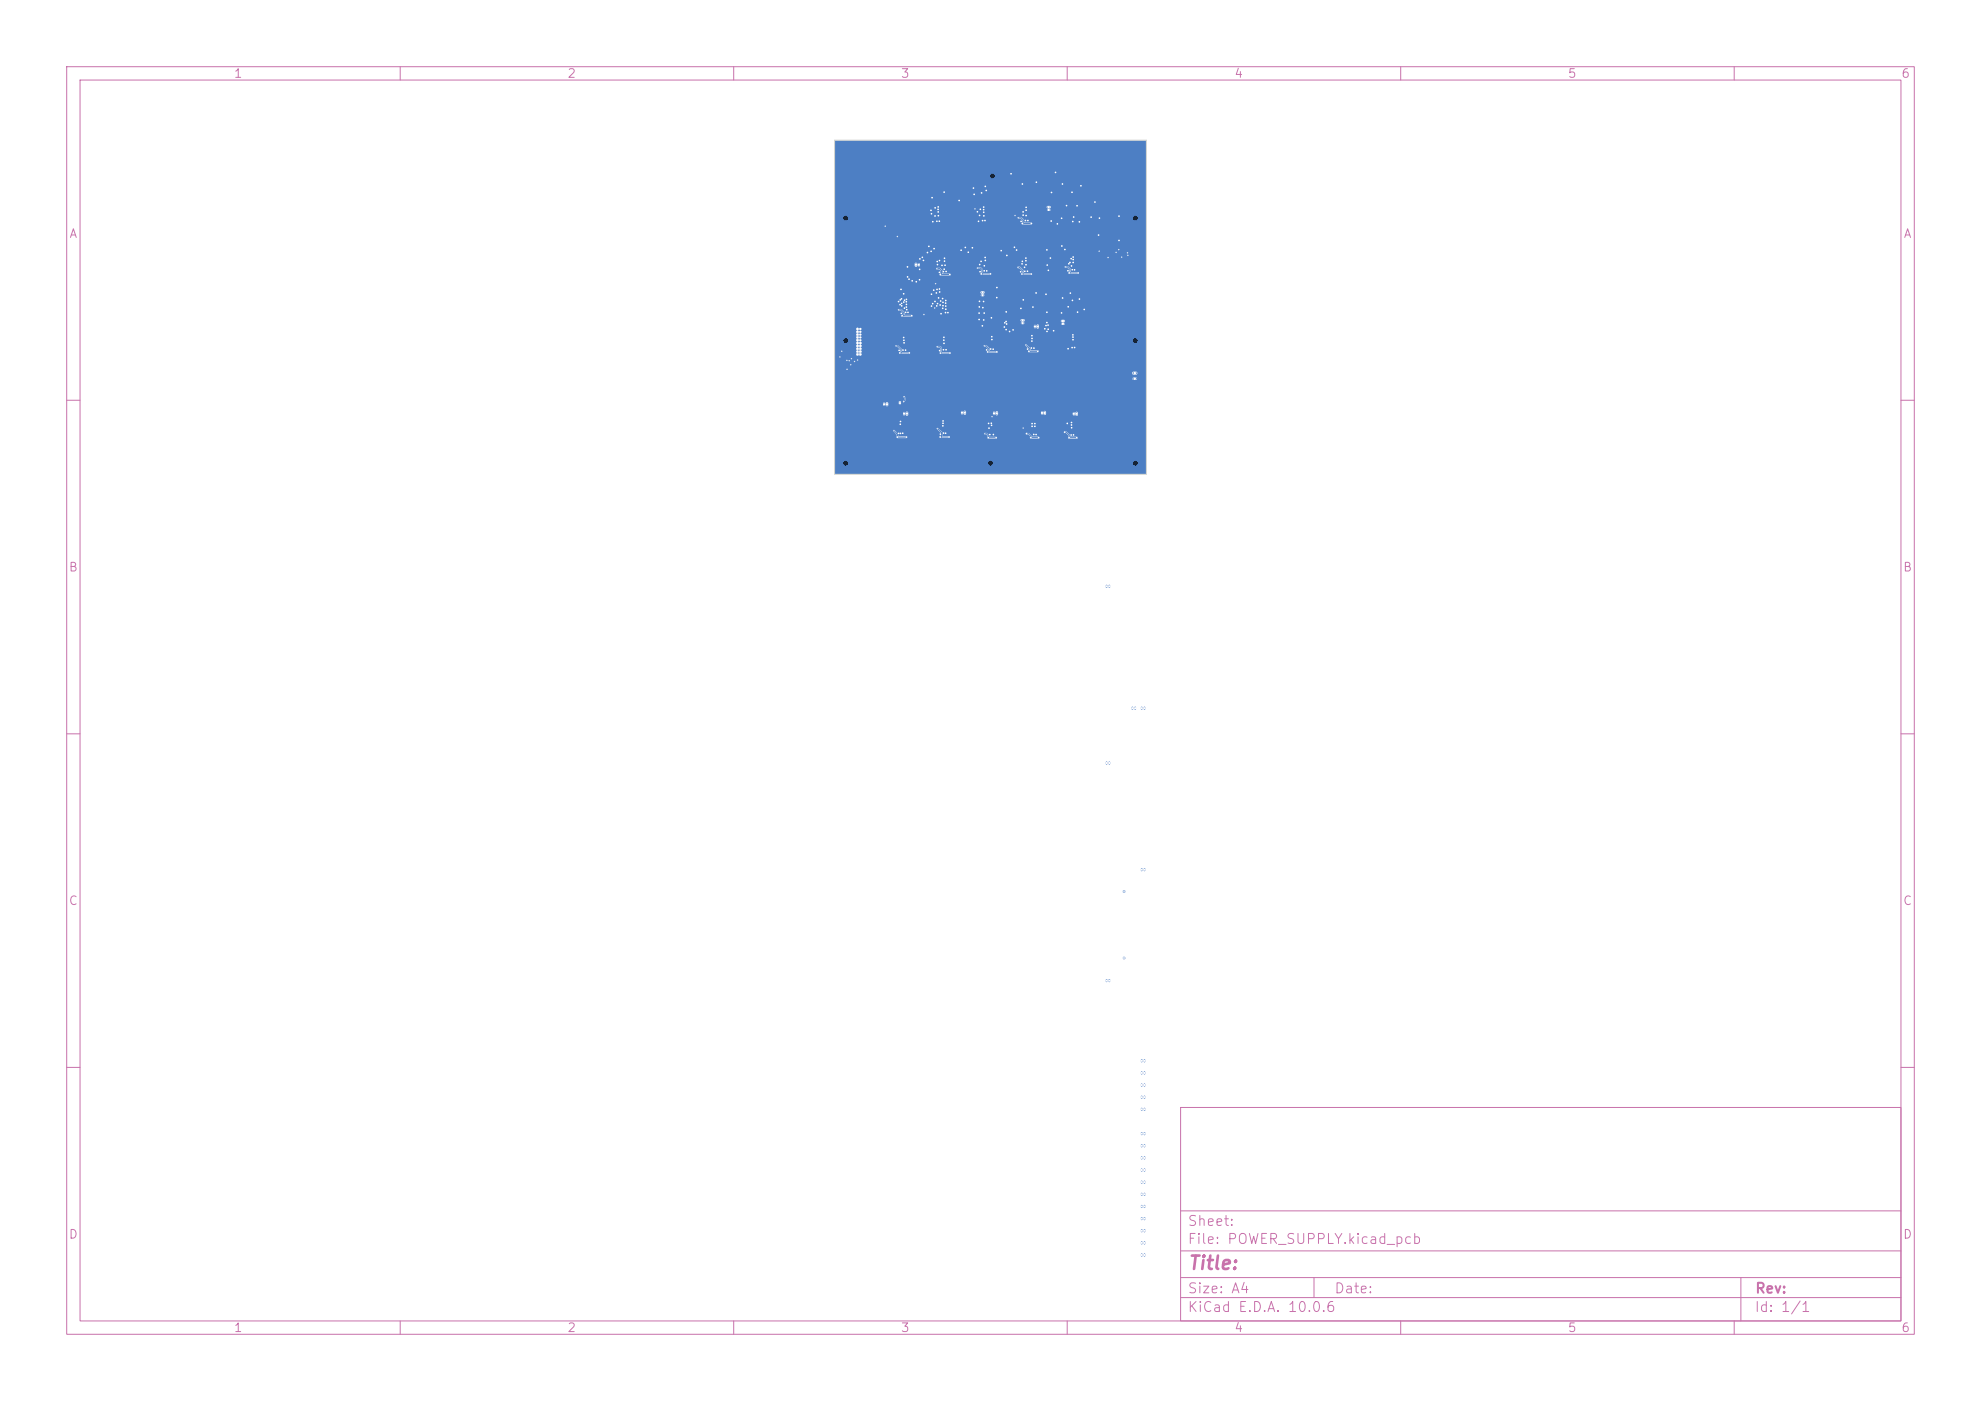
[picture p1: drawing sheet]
<svg xmlns="http://www.w3.org/2000/svg" width="297mm" height="210mm" viewBox="0 0 297 210" stroke-linecap="round" stroke-linejoin="round" font-family="sans-serif">
<defs><g id="words">
<text font-size="2" fill="#c872ab" x="178" y="190.8">Title:</text>
<g font-size="1.5" fill="#c872ab">
<text x="178" y="184.1">Sheet:</text>
<text x="178" y="186.8">File: POWER_SUPPLY.kicad_pcb</text>
<text x="178" y="197">KiCad E.D.A. 10.0.6</text>
<text x="178" y="194.2">Size: A4</text>
<text x="200" y="194.2">Date:</text>
<text x="263" y="197">Id: 1/1</text>
<text x="263" y="194.2">Rev:</text>
</g>
<g font-size="1.3" fill="#c872ab">
<text x="35" y="12">1</text>
<text x="85" y="12">2</text>
<text x="135" y="12">3</text>
<text x="185" y="12">4</text>
<text x="235" y="12">5</text>
<text x="285" y="12">6</text>
<text x="10.3" y="36">A</text>
<text x="285.3" y="36">A</text>
<text x="10.2" y="86">B</text>
<text x="285.2" y="86">B</text>
<text x="10.2" y="136">C</text>
<text x="285.2" y="136">C</text>
<text x="10.2" y="186">D</text>
<text x="285.2" y="186">D</text>
<text x="35" y="200">1</text>
<text x="85" y="200">2</text>
<text x="135" y="200">3</text>
<text x="185" y="200">4</text>
<text x="235" y="200">5</text>
<text x="285" y="200">6</text>
</g>
</g></defs>
<g fill="none" stroke="#c872ab" stroke-width=".15">
<path d="M10 10h277v190h-277zM12 12h273v186h-273zM60 10v2M110 10v2M160 10v2M210 10v2M260 10v2M10 60h2M285 60h2M10 110h2M285 110h2M10 160h2"/>
<path d="M177 166h108v32h-108zM285 160h2M60 198v2M110 198v2M160 198v2M177 194.5h108M177 191.5h108M177 187.5h108M177 181.5h108M197 191.5v3M210 198v2M260 198v2"/>
<path d="M261 191.5v6.5"/>
</g>
<g fill="none" stroke="#4d7fc4" stroke-width=".25">
<path d="M137.3 39.6v.2M137.7 39.6v.2M153.2 48h.2M153.2 48.4h.2M132.6 60.5v.2M133 60.5v.2M149 61.8v.3M149.4 61.8v.3M171.2 158.9v.2M171.6 158.9v.2M171.2 160.7v.3M171.2 162.5v.3"/>
<path d="M171.2 173.4v.3M171.2 178.9v.3M171.6 160.7v.3M171.6 162.5v.3M171.6 173.4v.3M171.6 178.9v.3"/>
</g>
<g fill="#4d7fc4">
<circle cx="128.6" cy="53.1" r=".14"/>
<circle cx="129" cy="53.1" r=".14"/>
<circle cx="128.6" cy="52.7" r=".14"/>
<circle cx="129" cy="52.7" r=".14"/>
<circle cx="128.6" cy="52.3" r=".14"/>
<circle cx="129" cy="52.3" r=".14"/>
<circle cx="128.6" cy="51.9" r=".14"/>
<circle cx="129" cy="51.9" r=".14"/>
<circle cx="128.6" cy="51.4" r=".14"/>
<circle cx="129" cy="51.4" r=".14"/>
<circle cx="128.6" cy="51" r=".14"/>
<circle cx="129" cy="51" r=".14"/>
<circle cx="128.6" cy="50.6" r=".14"/>
<circle cx="129" cy="50.6" r=".14"/>
<circle cx="128.6" cy="50.2" r=".14"/>
<circle cx="129" cy="50.2" r=".14"/>
<circle cx="128.6" cy="49.7" r=".14"/>
<circle cx="129" cy="49.7" r=".14"/>
<circle cx="128.6" cy="49.3" r=".14"/>
<circle cx="129" cy="49.3" r=".14"/>
</g>
<g fill="none" stroke="#4d7fc4" stroke-width=".25">
<path d="M157.1 31.1h.3M157.1 31.5h.3M147.2 43.8h.2M147.2 44.3h.2M155.2 48.8v.3M155.6 48.8v.3M159.2 48.1h.3M159.2 48.5h.3M135.6 61.9v.2M136 61.9v.2M144.2 61.7v.3M144.6 61.7v.3"/>
<path d="M156.2 61.8v.2M156.6 61.8v.2M161 61.9v.3M161.4 61.9v.3M165.9 87.8v.2M166.3 87.8v.2M165.9 114.3v.2M166.3 114.3v.2M169.8 106v.3M170.2 106v.3M171.2 106v.3M171.6 106v.3"/>
<path d="M171.2 130.2v.3M171.6 130.2v.3M165.9 146.9v.2M166.3 146.9v.2M171.2 164.3v.3M171.2 166.2v.2M171.2 169.8v.3M171.2 171.6v.3M171.2 175.3v.2M171.2 177.1v.2M171.6 164.3v.3M171.6 166.2v.2"/>
<path d="M171.6 169.8v.3M171.6 171.6v.3M171.6 175.3v.2M171.6 177.1v.2M171.2 180.7v.3M171.2 182.5v.3M171.2 184.4v.2M171.2 186.2v.2M171.2 188v.2M171.6 180.7v.3M171.6 182.5v.3M171.6 184.4v.2"/>
<path d="M171.6 186.2v.2M171.6 188v.2"/>
</g>
<g fill="#4d7fc4" stroke="#4d7fc4" stroke-width=".15">
<circle cx="168.6" cy="143.7" r=".05"/>
<circle cx="168.6" cy="143.5" r=".05"/>
<circle cx="168.5" cy="143.7" r=".05"/>
<circle cx="168.5" cy="143.5" r=".05"/>
<circle cx="168.6" cy="133.7" r=".05"/>
<circle cx="168.6" cy="133.6" r=".05"/>
<circle cx="168.5" cy="133.7" r=".05"/>
<circle cx="168.5" cy="133.6" r=".05"/>
<circle cx="147.9" cy="52.5" r=".08"/>
<circle cx="141.4" cy="45.3" r=".08"/>
<circle cx="136.1" cy="41.5" r=".08"/>
<circle cx="137.9" cy="41.9" r=".08"/>
<circle cx="135.5" cy="45.3" r=".08"/>
<circle cx="157.1" cy="49.4" r=".08"/>
<circle cx="161.5" cy="30.8" r=".08"/>
<circle cx="140.3" cy="42.5" r=".05"/>
<circle cx="140.7" cy="31.8" r=".08"/>
<circle cx="162.6" cy="46.4" r=".08"/>
<circle cx="160.6" cy="38.8" r=".08"/>
<circle cx="147.2" cy="28.9" r=".08"/>
<circle cx="158.5" cy="33.6" r=".08"/>
<circle cx="164.8" cy="32.7" r=".08"/>
<circle cx="148.7" cy="62.5" r=".05"/>
<circle cx="146.7" cy="33.2" r=".08"/>
<circle cx="148.7" cy="50.5" r=".08"/>
<circle cx="150.9" cy="48.6" r=".08"/>
<circle cx="160.2" cy="46" r=".08"/>
<circle cx="147.3" cy="48.8" r=".08"/>
<circle cx="157" cy="49.7" r=".08"/>
<circle cx="141.4" cy="63.4" r=".08"/>
<circle cx="156.8" cy="48.8" r=".08"/>
<circle cx="135.4" cy="52.5" r=".08"/>
<circle cx="135.9" cy="45.6" r=".08"/>
<circle cx="147.3" cy="33.1" r=".08"/>
<circle cx="167.8" cy="32.4" r=".08"/>
<circle cx="160.9" cy="50.2" r=".08"/>
<circle cx="147.4" cy="46.1" r=".08"/>
<circle cx="135.1" cy="43.4" r=".08"/>
<circle cx="145.8" cy="37.1" r=".08"/>
<circle cx="146.8" cy="46.9" r=".08"/>
<circle cx="150.8" cy="49.4" r=".08"/>
<circle cx="127.7" cy="53.8" r=".05"/>
<circle cx="138.4" cy="39" r=".08"/>
<circle cx="134.7" cy="65" r=".08"/>
<circle cx="147.5" cy="31.8" r=".08"/>
<circle cx="153.4" cy="31.8" r=".08"/>
<circle cx="135.8" cy="52.5" r=".08"/>
<circle cx="154.7" cy="50.3" r=".08"/>
<circle cx="153.2" cy="39.6" r=".08"/>
<circle cx="158.2" cy="25.8" r=".08"/>
<circle cx="135.5" cy="44" r=".08"/>
<circle cx="151" cy="38.3" r=".08"/>
<circle cx="140.5" cy="39.2" r=".08"/>
<circle cx="161.1" cy="40.4" r=".08"/>
<circle cx="127" cy="54" r=".05"/>
<circle cx="150.6" cy="49" r=".08"/>
<circle cx="140.6" cy="31.4" r=".08"/>
<circle cx="159.2" cy="32.7" r=".08"/>
<circle cx="140.2" cy="31.2" r=".08"/>
<circle cx="154.1" cy="52.3" r=".08"/>
<circle cx="134.8" cy="60.5" r=".05"/>
<circle cx="159.7" cy="37.4" r=".08"/>
<circle cx="135" cy="60.2" r=".05"/>
<circle cx="147.7" cy="33.1" r=".08"/>
<circle cx="139" cy="37.9" r=".08"/>
<circle cx="140.9" cy="39.1" r=".08"/>
<circle cx="155.2" cy="63.5" r=".08"/>
<circle cx="146.8" cy="45.2" r=".08"/>
<circle cx="147.6" cy="39.8" r=".08"/>
<circle cx="155.4" cy="27.3" r=".08"/>
<circle cx="141.8" cy="46.3" r=".08"/>
<circle cx="139.9" cy="33.2" r=".08"/>
<circle cx="160.9" cy="50.9" r=".08"/>
<circle cx="153.4" cy="32.2" r=".08"/>
<circle cx="139.3" cy="36.9" r=".08"/>
<circle cx="141.4" cy="40.7" r=".08"/>
<circle cx="157.6" cy="33.1" r=".08"/>
<circle cx="141.8" cy="46.9" r=".08"/>
<circle cx="152.4" cy="37.5" r=".08"/>
<circle cx="136.1" cy="40" r=".08"/>
<circle cx="134.9" cy="45.7" r=".08"/>
<circle cx="141" cy="45.1" r=".08"/>
<circle cx="140.7" cy="32.3" r=".08"/>
<circle cx="147.5" cy="32.4" r=".08"/>
<circle cx="141.8" cy="40.7" r=".08"/>
<circle cx="127.5" cy="54.7" r=".05"/>
<circle cx="140.8" cy="33.2" r=".08"/>
<circle cx="159.3" cy="27.6" r=".08"/>
<circle cx="151.6" cy="26" r=".08"/>
<circle cx="153.4" cy="44.9" r=".08"/>
<circle cx="157" cy="37.5" r=".08"/>
<circle cx="160.5" cy="43.9" r=".08"/>
<circle cx="159.3" cy="44.7" r=".08"/>
<circle cx="164.8" cy="37.7" r=".05"/>
<circle cx="154.9" cy="46" r=".08"/>
<circle cx="155" cy="52.2" r=".08"/>
<circle cx="141.8" cy="45.4" r=".08"/>
<circle cx="140.6" cy="45.5" r=".08"/>
<circle cx="135.9" cy="45.2" r=".08"/>
<circle cx="135.5" cy="51.4" r=".08"/>
<circle cx="148.7" cy="50.9" r=".08"/>
<circle cx="146.9" cy="32.3" r=".08"/>
<circle cx="156.6" cy="49.3" r=".08"/>
<circle cx="144.7" cy="37.1" r=".08"/>
<circle cx="153.6" cy="40.7" r=".08"/>
<circle cx="160.7" cy="28.8" r=".08"/>
<circle cx="135.9" cy="46" r=".08"/>
<circle cx="141.3" cy="46.2" r=".08"/>
<circle cx="140.2" cy="32.4" r=".08"/>
<circle cx="150.1" cy="37.6" r=".08"/>
<circle cx="153.3" cy="39.2" r=".08"/>
<circle cx="153.8" cy="39.1" r=".08"/>
<circle cx="140" cy="43.5" r=".08"/>
<circle cx="148.9" cy="65.1" r=".08"/>
<circle cx="146.8" cy="46" r=".08"/>
<circle cx="139.6" cy="31.5" r=".08"/>
<circle cx="160.2" cy="39.5" r=".08"/>
<circle cx="139.7" cy="32" r=".08"/>
<circle cx="135.2" cy="44.8" r=".08"/>
<circle cx="162.1" cy="27.9" r=".08"/>
<circle cx="141.4" cy="63.1" r=".08"/>
<circle cx="136.3" cy="41.8" r=".08"/>
<circle cx="141.3" cy="44.8" r=".08"/>
<circle cx="140.9" cy="43.8" r=".08"/>
<circle cx="154" cy="40.7" r=".08"/>
<circle cx="161" cy="32.5" r=".08"/>
<circle cx="148.9" cy="52.3" r=".08"/>
<circle cx="140.7" cy="44.7" r=".08"/>
<circle cx="153.8" cy="31.1" r=".08"/>
<circle cx="134.7" cy="45.2" r=".08"/>
<circle cx="135" cy="65" r=".08"/>
<circle cx="141.7" cy="39.8" r=".08"/>
<circle cx="135.6" cy="45" r=".08"/>
<circle cx="160.1" cy="52.3" r=".08"/>
<circle cx="153.8" cy="31.5" r=".08"/>
<circle cx="147.7" cy="38.6" r=".08"/>
<circle cx="159.2" cy="46.9" r=".08"/>
<circle cx="157.1" cy="48.7" r=".08"/>
<circle cx="141" cy="65.1" r=".08"/>
<circle cx="148.4" cy="65.1" r=".08"/>
<circle cx="153.3" cy="27.6" r=".08"/>
<circle cx="141.6" cy="38.7" r=".08"/>
<circle cx="135.2" cy="45.5" r=".08"/>
<circle cx="160.9" cy="38.9" r=".08"/>
<circle cx="141.6" cy="40.4" r=".08"/>
<circle cx="126.2" cy="52.7" r=".05"/>
<circle cx="155.3" cy="43.9" r=".08"/>
<circle cx="139.8" cy="45.5" r=".08"/>
<circle cx="141.5" cy="51.5" r=".08"/>
<circle cx="154.7" cy="63.9" r=".08"/>
<circle cx="160.9" cy="39.3" r=".08"/>
<circle cx="169.1" cy="38.3" r=".05"/>
<circle cx="141.8" cy="45.9" r=".08"/>
<circle cx="153.1" cy="33.2" r=".08"/>
<circle cx="153.1" cy="46.2" r=".08"/>
<circle cx="147.6" cy="40.6" r=".08"/>
<circle cx="155.2" cy="63.9" r=".08"/>
<circle cx="147" cy="31.4" r=".08"/>
<circle cx="161.8" cy="33.3" r=".08"/>
<circle cx="134.5" cy="35.5" r=".05"/>
<circle cx="146.1" cy="29.1" r=".08"/>
<circle cx="154.7" cy="51.1" r=".08"/>
<circle cx="146.9" cy="40.7" r=".08"/>
<circle cx="146.8" cy="47.9" r=".08"/>
<circle cx="135.5" cy="50.6" r=".08"/>
<circle cx="148.2" cy="63.5" r=".08"/>
<circle cx="159.9" cy="30.8" r=".08"/>
<circle cx="160.9" cy="38.5" r=".08"/>
<circle cx="160.8" cy="45" r=".08"/>
<circle cx="160.8" cy="40.4" r=".08"/>
<circle cx="160.9" cy="50.5" r=".08"/>
<circle cx="135" cy="63.6" r=".08"/>
<circle cx="135" cy="60.4" r=".05"/>
<circle cx="167.7" cy="37.4" r=".05"/>
<circle cx="140.7" cy="31" r=".08"/>
<circle cx="153.8" cy="39.7" r=".08"/>
<circle cx="146.5" cy="31.7" r=".08"/>
<circle cx="135.8" cy="46.8" r=".08"/>
<circle cx="141.6" cy="39.1" r=".08"/>
<circle cx="160.6" cy="39.9" r=".08"/>
<circle cx="143.8" cy="30.1" r=".08"/>
<circle cx="148.5" cy="52.3" r=".08"/>
<circle cx="148.7" cy="63.8" r=".08"/>
<circle cx="135.9" cy="44.9" r=".08"/>
<circle cx="140.6" cy="39.7" r=".08"/>
<circle cx="135.5" cy="51" r=".08"/>
<circle cx="153.4" cy="64.2" r=".05"/>
<circle cx="159.2" cy="36.9" r=".08"/>
<circle cx="149.5" cy="43.1" r=".08"/>
<circle cx="154.7" cy="50.7" r=".08"/>
<circle cx="145.9" cy="28.2" r=".08"/>
<circle cx="141.4" cy="52.4" r=".08"/>
<circle cx="127" cy="55.4" r=".05"/>
<circle cx="135" cy="45" r=".08"/>
<circle cx="147.5" cy="48" r=".08"/>
<circle cx="157" cy="39.7" r=".08"/>
<circle cx="160.7" cy="64.1" r=".08"/>
<circle cx="157" cy="48.4" r=".08"/>
<circle cx="128.1" cy="54.2" r=".05"/>
<circle cx="141.8" cy="52.4" r=".08"/>
<circle cx="160.6" cy="63.3" r=".08"/>
<circle cx="140.5" cy="33.2" r=".08"/>
<circle cx="152.2" cy="32.3" r=".05"/>
<circle cx="153" cy="40.7" r=".08"/>
<circle cx="160.7" cy="52.1" r=".08"/>
<circle cx="147.5" cy="45.2" r=".08"/>
<circle cx="135.3" cy="64.9" r=".08"/>
<circle cx="168.2" cy="38.6" r=".05"/>
<circle cx="132.7" cy="33.9" r=".05"/>
<circle cx="164.2" cy="30.3" r=".08"/>
<circle cx="136.1" cy="46.8" r=".08"/>
<circle cx="147.7" cy="27.9" r=".08"/>
<circle cx="156.8" cy="44.1" r=".08"/>
<circle cx="147.1" cy="39.2" r=".08"/>
<circle cx="148.6" cy="63.4" r=".08"/>
<circle cx="140.5" cy="43.4" r=".08"/>
<circle cx="134.8" cy="52.5" r=".08"/>
<circle cx="163.6" cy="32.5" r=".08"/>
<circle cx="160.4" cy="39.3" r=".08"/>
<circle cx="140.9" cy="52.6" r=".08"/>
<circle cx="148.6" cy="47.6" r=".08"/>
<circle cx="151.4" cy="49.7" r=".08"/>
<circle cx="140.1" cy="46.2" r=".05"/>
<circle cx="150.8" cy="48.2" r=".08"/>
<circle cx="128.6" cy="54" r=".05"/>
<circle cx="141.5" cy="64.9" r=".08"/>
<circle cx="155.3" cy="65.1" r=".08"/>
<circle cx="136.8" cy="42.1" r=".08"/>
<circle cx="147.9" cy="28.6" r=".08"/>
<circle cx="141.5" cy="51" r=".08"/>
<circle cx="157" cy="46.8" r=".08"/>
<circle cx="155" cy="65.1" r=".08"/>
<circle cx="153.6" cy="40.1" r=".08"/>
<circle cx="141.2" cy="39.8" r=".08"/>
<circle cx="139.6" cy="37.7" r=".08"/>
<circle cx="154.1" cy="33.1" r=".08"/>
<circle cx="161.1" cy="52.1" r=".08"/>
<circle cx="160.1" cy="40.6" r=".08"/>
<circle cx="140.2" cy="45.2" r=".08"/>
<circle cx="160.9" cy="65.2" r=".08"/>
<circle cx="147.5" cy="31" r=".08"/>
<circle cx="151.9" cy="49.5" r=".08"/>
<circle cx="134.8" cy="60.4" r=".05"/>
<circle cx="140.4" cy="43.9" r=".08"/>
<circle cx="139.7" cy="45.9" r=".08"/>
<circle cx="149.4" cy="44.6" r=".08"/>
<circle cx="141.4" cy="45.8" r=".08"/>
<circle cx="141.8" cy="64.9" r=".08"/>
<circle cx="153.8" cy="32.3" r=".08"/>
<circle cx="140.8" cy="43.3" r=".08"/>
<circle cx="147.6" cy="46.9" r=".08"/>
<circle cx="141.1" cy="47" r=".08"/>
<circle cx="153.7" cy="33.1" r=".08"/>
<circle cx="135" cy="63.2" r=".08"/>
<circle cx="142.1" cy="46.9" r=".08"/>
<circle cx="147.5" cy="31.4" r=".08"/>
<circle cx="146.2" cy="31.3" r=".05"/>
<circle cx="167.3" cy="37.8" r=".05"/>
<circle cx="140.4" cy="45.9" r=".08"/>
<circle cx="157.5" cy="38.7" r=".08"/>
<circle cx="127.3" cy="54.1" r=".05"/>
<circle cx="141.5" cy="50.6" r=".08"/>
<circle cx="146.9" cy="39.7" r=".08"/>
<circle cx="160.6" cy="65.2" r=".08"/>
<circle cx="135.1" cy="47" r=".08"/>
<circle cx="135.6" cy="46.2" r=".08"/>
<circle cx="145.2" cy="37.8" r=".08"/>
<circle cx="139.7" cy="29.6" r=".08"/>
<circle cx="141.4" cy="63.8" r=".08"/>
<circle cx="138.5" cy="47.1" r=".05"/>
<circle cx="166.1" cy="38.6" r=".05"/>
<circle cx="150.6" cy="48.4" r=".08"/>
<circle cx="137.9" cy="40.4" r=".08"/>
<circle cx="157.2" cy="40.5" r=".08"/>
<circle cx="139.7" cy="44.1" r=".08"/>
<circle cx="144.1" cy="37.5" r=".08"/>
<circle cx="141.6" cy="28.8" r=".08"/>
<circle cx="135" cy="60.5" r=".05"/>
<circle cx="135.9" cy="46.4" r=".08"/>
<circle cx="167.8" cy="36" r=".08"/>
<circle cx="154.7" cy="63.5" r=".08"/>
<circle cx="153.8" cy="38.7" r=".08"/>
<circle cx="147.9" cy="40.6" r=".08"/>
<circle cx="152.1" cy="37.1" r=".08"/>
<circle cx="154.6" cy="52.2" r=".08"/>
<circle cx="160.6" cy="63.7" r=".08"/>
<circle cx="134.8" cy="60.2" r=".05"/>
<circle cx="125.9" cy="53.5" r=".05"/>
<circle cx="160.8" cy="33.2" r=".08"/>
<circle cx="141.8" cy="45" r=".08"/>
<circle cx="137.4" cy="42.2" r=".08"/>
<circle cx="150.9" cy="46.7" r=".08"/>
<circle cx="161.6" cy="46.8" r=".08"/>
<circle cx="169" cy="37.9" r=".05"/>
<circle cx="147.7" cy="39" r=".08"/>
<circle cx="135.2" cy="45.8" r=".08"/>
<circle cx="158" cy="49.6" r=".08"/>
<circle cx="138.3" cy="38.6" r=".08"/>
<circle cx="140" cy="37.3" r=".08"/>
<circle cx="161.8" cy="44.8" r=".08"/>
<circle cx="148.3" cy="64.2" r=".08"/>
<circle cx="164.7" cy="35.2" r=".08"/>
<circle cx="137.9" cy="38.8" r=".08"/>
<circle cx="140.8" cy="40.8" r=".08"/>
<circle cx="160" cy="63.5" r=".08"/>
<circle cx="141" cy="45.7" r=".08"/>
<circle cx="157.6" cy="28.9" r=".08"/>
<circle cx="153.2" cy="41.1" r=".08"/>
<circle cx="154.6" cy="41.1" r=".08"/>
<circle cx="152.6" cy="40.1" r=".05"/>
<circle cx="159.6" cy="64.8" r=".08"/>
<circle cx="161.4" cy="65.6" r=".08"/>
<circle cx="160.3" cy="65.6" r=".08"/>
<circle cx="152.7" cy="32.6" r=".05"/>
<circle cx="153.3" cy="33.5" r=".08"/>
<circle cx="154.6" cy="33.5" r=".08"/>
<circle cx="155.6" cy="52.7" r=".08"/>
<circle cx="154.3" cy="52.7" r=".08"/>
<circle cx="153.8" cy="51.7" r=".05"/>
<circle cx="148.1" cy="52.8" r=".08"/>
<circle cx="147.6" cy="51.8" r=".05"/>
<circle cx="149.4" cy="52.8" r=".08"/>
<circle cx="142.4" cy="52.9" r=".08"/>
<circle cx="140.5" cy="52" r=".05"/>
<circle cx="141" cy="52.9" r=".08"/>
<circle cx="141" cy="65.5" r=".08"/>
<circle cx="140.5" cy="64.2" r=".04"/>
<circle cx="142.3" cy="65.5" r=".08"/>
<circle cx="153.9" cy="65" r=".08"/>
<circle cx="155.7" cy="65.6" r=".08"/>
<circle cx="154.6" cy="65.6" r=".08"/>
<circle cx="134.4" cy="51.8" r=".04"/>
<circle cx="136.3" cy="52.9" r=".08"/>
<circle cx="134.9" cy="52.9" r=".08"/>
<circle cx="148.5" cy="41.1" r=".08"/>
<circle cx="146.6" cy="40.2" r=".05"/>
<circle cx="147.1" cy="41.1" r=".08"/>
<circle cx="135.5" cy="60.2" r=".05"/>
<circle cx="135.6" cy="59.5" r=".05"/>
<circle cx="161.6" cy="40.9" r=".08"/>
<circle cx="159.7" cy="40" r=".05"/>
<circle cx="160.3" cy="40.9" r=".08"/>
<circle cx="142.4" cy="41.2" r=".08"/>
<circle cx="140.5" cy="40.3" r=".05"/>
<circle cx="141" cy="41.2" r=".08"/>
<circle cx="147.6" cy="65" r=".04"/>
<circle cx="149.3" cy="65.6" r=".08"/>
<circle cx="148.2" cy="65.6" r=".08"/>
<circle cx="134.6" cy="65.5" r=".08"/>
<circle cx="134" cy="64.5" r=".04"/>
<circle cx="135.9" cy="65.5" r=".08"/>
<circle cx="136.7" cy="47.3" r=".08"/>
<circle cx="135.3" cy="47.3" r=".08"/>
<circle cx="134.7" cy="46.4" r=".05"/>
</g>
<path d="M170 55.9h.3M170 56.8h.3" fill="none" stroke="#4d7fc4" stroke-width=".33"/>
<g fill="none" stroke="#4d7fc4" stroke-width=".15">
<path d="M152.7 32.6h.4l.3 .4v.5M153.3 33.5h1.3M154.6 33.5h.1M134.4 51.8h.1l.6 .6v.5M134.7 46.4h.4l.4 .4v.5M134.9 52.9h1.4M135.3 47.3h1.4M135.6 59.5h.1M135.6 59.5l.1 .1v.4l-.2 .2M140.5 40.3h.4l.3 .2-.1 .7M140.5 52h.4l.2 .1v.8M141 41.2h1.4"/>
<path d="M141 52.9h1.4M142.4 52.9h.1M146.6 40.2h.4l.3 .2v.6M147.1 41.1h1.4M147.3 41l-.1 .1M147.6 51.8h.2l.4 .4v.6M149.4 52.8h-1.3M152.6 40.1h.3l.5 .5v.5M153.2 41.1h1.4M153.8 51.7a1.11 1.11 0 0 1 .6 1M154.3 52.7h1.3M155.6 52.7h.1"/>
<path d="M159.7 40h.4l.3 .4v.5M160.3 40.9h1.3M134 64.5l.6 .7v.3M140.5 64.2l.7 .6v.7M147.6 65h.3l.3 .3v.3h1.1M153.9 65h.3l.4 .4v.2M159.6 64.8h.2l.5 .4v.4"/>
</g>
<path d="M134.6 65.5h1.3M141 65.5h1.3M154.6 65.6h1.1M160.3 65.6h1.1M161.4 65.6h.1" fill="none" stroke="#4d7fc4" stroke-width=".17"/>
<path d="M125.2 21.1h46.6v5.3h-22.8a.27 .27 0 0 0-.4-.2 .27 .27 0 0 0 0 .4 .27 .27 0 0 0 .4-.2h22.8v4.6h-14.2l-.2-.1h-.4a.19 .19 0 0 0-.1 .2 .19 .19 0 0 0 .2 .1h.3l.2-.2h14.2v.5h-14.3l-.1-.2h-.3l-.1 .2h.2h-.2l.1 .1h.3l.1-.1h-.2h.2h14.3v1.2h-1.3a.27 .27 0 0 0-.4-.2 .27 .27 0 0 0 0 .4 .27 .27 0 0 0 .4-.2h1.3v.8h-17l-.2-.1h-1.1v-.5l-.4-.4h-.5v.2h-25.5a.27 .27 0 0 0-.4-.2 .27 .27 0 0 0 0 .4 .27 .27 0 0 0 .4-.2h25.5l.4 .1 .3 .2v.4a.14 .14 0 0 0-.1 .1 .14 .14 0 0 0 .1 .1h1.3l.2-.1h17v6.1h-33.9l-.1-.2-.1 .2v-.2l-.2 .2-.2-.2-.2 .1 .1 .4a.19 .19 0 0 0 .2 .1 .19 .19 0 0 0 .1-.2v-.2l.2 .4v-.2l.1 .2 .1-.1v-.3h33.9v1.3h-10l-.2-.1h-1.1v-.5l-.4-.4h-.4v.2h.3l.3 .3v.4a.14 .14 0 0 0-.1 .1 .14 .14 0 0 0 .2 .1l1.2 .1 .2-.2h10v.2h-17.1l-.1-.2h-1.1v-.4l-.6-.5h-.3l-.1 .2h.3l.5 .4v.3l-.2 .1h-4.5l-.1-.1h-1.1v-.5l-.4-.3h-.4l-.1 .2h.5l.1 .2v.4l-.1 .1v.1h-4.5l-.1-.1h-1.1v-.5l-.3-.3h-.6v.2h.4l.2 .2v.4a.14 .14 0 0 0-.1 .2 .14 .14 0 0 0 .1 .1h1.4l.1-.2 6 .1 .1-.2h4.5l.1 .2h1.4l.1-.1h17.1v2.7h-24.2l-.1-.2-.4 .1a.19 .19 0 0 0-.1 .2 .19 .19 0 0 0 .2 .1h.3l.1-.2h24.2v.4h-24.2l-.2-.1h-.3l-.1 .1h.2l-.2 .1 .2 .1h.3l.1-.1-.2-.1h.2h24.2v3.1h-35l-.1-.1h-1.1v-.4l-.4-.5h-.5v.2l.4 .1 .3 .3v.3h-.1a.14 .14 0 0 0-.2 .1 .14 .14 0 0 0 .2 .2h1.4l.1-.2h35v.8h-12.1l-.2-.2-5.9 .1-.1-.2h-.4l-.1 .2 .2 .2h.3l.1-.2h5.5v.2l.1 .1h.4l.1-.2h12.1v.4h-12.2l-.1-.1h-5.9l-.1-.1h-.3l-.2 .1h.2l-.2 .1 .2 .1 .4-.1-.2-.1h5.7v.1h.2l-.2 .1 .1 .1 .4-.1-.2-.1h12.4v.3h-16l-.2-.2-.2 .2-.2-.1v.2l-.1-.2-.1 .1v.3l.1 .1v-.2l.1 .2 .1-.1-.1-.2 .2-.1v.3l.1 .2h-26.4l-.1-.1h-.2l-.3-.1-.1 .3 .2 .1 .2-.3 .1 .1-.1 .1 .1 .1 .2-.1v-.1h26.5l.2-.2v-.3h16v.9h-42.7l-.1-.1-.2 .1-.3-.2-.1 .3 .2 .1 .2-.2h.1l-.1 .1 .1 .1h.2v-.2h42.7v.4h-42.7l-.1-.1-.2 .1-.3-.1-.1 .2 .2 .1 .2-.2h.1l-.1 .1 .1 .1 .2-.1v-.1h42.7v.4h-42.7l-.1-.1-.2 .1-.3-.1-.1 .3 .2 .1 .2-.3 .1 .1h-.1l.1 .1h.2v-.2h42.7v.5h-1.3a.27 .27 0 0 0-.3-.2 .27 .27 0 0 0-.2 .1h-40.9h-.1h-.2l-.3-.1-.1 .2h-1.3a.27 .27 0 0 0-.4-.2 .27 .27 0 0 0 0 .5 .27 .27 0 0 0 .4-.2l1.3-.1 .2 .2 .2-.3 .1 .1-.1 .1 .1 .1 .2-.1v-.2h40.9a.27 .27 0 0 0 .2 .4 .27 .27 0 0 0 .3-.3h1.3v.4h-42.6l-.2-.2-.2 .2-.3-.2-.1 .2 .1 .2 .2-.1 .1-.1 .1 .2 .3-.1v-.1h42.6v1.2h-16.1l-.1-.1h-1.1v-.3l-.7-.6-.1 .2 .6 .5-.2 .4h-4.5l-.1-.1h-1.1l-.1-.4-.4-.5h-.4v.2l.3 .1 .3 .3v.3a.14 .14 0 0 0-.2 .2 .14 .14 0 0 0 .2 .1h1.4l.1-.2 6 .1 .1-.2h16.1v.3h-29.2l-.2-.1h-1.2v-.7l-.2-.2h-.5v.2l.5 .1v.6l-.1 .1h-4.4l-.2-.1h-1.1v-.5l-.6-.6-5.4 .1-.3-.1-.1 .1-.3-.1-.1 .1 .1 .2h.2l.1-.2 .1 .2 .3-.1v-.1h5l.1 .1 .2 .1 .3 .2h-5.6l-.2-.1-.2 .1-.3-.1-.1 .1 .1 .3h.2l.1-.3 .1 .3 .3-.1v-.2h5.6l.2 .3v.1h-5.8l-.2-.1-.2 .1-.3-.1-.1 .1 .1 .3h.2l.1-.3 .1 .3h.2l.1-.3h5.8v.2h-.2a.14 .14 0 0 0 0 .2 .14 .14 0 0 0 .2 0h1.3l.2-.1h4.4l.1 .2h-11.8l-.2-.2-.2 .2-.3-.2-.1 .3 .2 .1 .2-.2v.1l.2 .1 .2-.2h13.2l.2-.2h29.2v3h-1.3l-.1-.2h-.5a.23 .23 0 0 0-.2 .3 .23 .23 0 0 0 .2 .2h.5l.1-.3h1.3v.9h-1.3l-.2-.2h-.4l-.1 .2h.2h-.2l.1 .2 .2-.1 .2 .1 .2-.2h-.3h1.6v2.8h-36l-.3-.3-.1 .2 .2 .1v.4l-.2 .2 .1 .1 .3-.3v-.4h36v.8h-38.6l-.2-.1-.2 .1-.2-.1-.1 .2v-.2l-.1 .5 .1 .1v-.2l.1 .2 .1-.1v-.4h.1v.3a.19 .19 0 0 0 .2 .2 .19 .19 0 0 0 .2-.2v-.3h38.6v1.5h-10.2l-.2-.2-.2 .2-.2-.1v.1v-.1h-4.2l-.1-.2-.3 .2-.2-.2v.2v-.2l-.1 .2h-6.5l-.2-.2-.1 .2-.3-.1v.2v-.2h-4.2l-.2-.2-.1 .2-.3-.1v.2v-.2l-.1 .3h-7.9l-.2-.2-.2 .2-.2-.2-.1 .2v-.2v.1l-.1 .4 .1 .1v-.2l.1 .2 .1-.1v-.3h.1v.3a.19 .19 0 0 0 .2 .1 .19 .19 0 0 0 .2-.1v-.3h7.9v.1l.1 .1v-.2v.2l.2-.1v-.3h.1v.4a.19 .19 0 0 0 .2 .1 .19 .19 0 0 0 .1-.2v-.3h4.1v.5h.1v-.2v.2h.1v-.3l.2-.1v.4a.19 .19 0 0 0 .2 .1 .19 .19 0 0 0 .1-.2v-.3h6.5v.3l.1 .1v-.2v.2l.2-.4 .1 .3a.19 .19 0 0 0 .2 .1 .19 .19 0 0 0 .1-.2v-.2h4.1l-.1 .1 .1 .3 .1 .1v-.2v.2l.1-.1v-.3h.1v.3a.19 .19 0 0 0 .2 .1 .19 .19 0 0 0 .2-.1v-.3h10.2v3.7h-10.2l-.1-.1h-1.1v-.3l-.5-.5h-.2a.16 .16 0 0 0-.2 0 .16 .16 0 0 0 .1 .3 .16 .16 0 0 0 .2-.1l.4 .4-.1 .3h-4.2l-.2-.1h-1l-.4-.6h-.3a.14 .14 0 0 0-.2 0 .14 .14 0 0 0 0 .2 .14 .14 0 0 0 .2 0l.5 .3-.1 .2h-4.9l-.1-.1h-1.1v-.3l-.4-.3h-.3l-.1 .1 .3 .1 .3 .2v.2h-5.7l-.1-.1h-1v-.7l-.8-.6v.2l.5 .5v.6l-.2 .1h-4.8l-.1-.1h-1.2l-.2-.5-.4-.5-.2 .1 .5 .7v.4l.1 .1h1.4l.1-.2h4.8l.2 .2h1.3l.1-.2h5.7l-.1 .2 .2 .1h1.2l.1-.2h4.9l.1 .2h1.2l.2-.2h4.2l.2 .2h1.2l.1-.2h10.2v3.8h-1.3a.27 .27 0 0 0-.3-.2 .27 .27 0 0 0-.3 .2h-21.1a.27 .27 0 0 0-.3-.2 .27 .27 0 0 0-.3 .2h-21.1a.27 .27 0 0 0-.5-.2 .27 .27 0 0 0 .1 .5 .27 .27 0 0 0 .4-.3l21.1 .1a.27 .27 0 0 0 .3 .2 .27 .27 0 0 0 .3-.3l21.1 .1a.27 .27 0 0 0 .3 .2 .27 .27 0 0 0 .3-.3h1.3v1.6h-46.6z" fill="#4d7fc4"/>
<path d="M125.1 21h46.8v50.1h-46.8z" fill="none" stroke="#d0d2cd" stroke-width=".15"/>
<g fill="#fff" stroke="#fff" stroke-width=".15">
<circle cx="147.9" cy="52.5" r=".05"/>
<circle cx="141.4" cy="45.3" r=".05"/>
<circle cx="136.1" cy="41.5" r=".05"/>
<circle cx="137.9" cy="41.9" r=".05"/>
<circle cx="135.5" cy="45.3" r=".05"/>
<circle cx="157.1" cy="49.4" r=".05"/>
<circle cx="161.5" cy="30.8" r=".05"/>
<circle cx="140.3" cy="42.5" r=".03"/>
<circle cx="140.7" cy="31.8" r=".05"/>
<circle cx="162.6" cy="46.4" r=".05"/>
<circle cx="160.6" cy="38.8" r=".05"/>
<circle cx="147.2" cy="28.9" r=".05"/>
<circle cx="158.5" cy="33.6" r=".05"/>
<circle cx="164.8" cy="32.7" r=".05"/>
<circle cx="148.7" cy="62.5" r=".03"/>
<circle cx="146.7" cy="33.2" r=".05"/>
<circle cx="148.7" cy="50.5" r=".05"/>
<circle cx="150.9" cy="48.6" r=".05"/>
<circle cx="160.2" cy="46" r=".05"/>
<circle cx="147.3" cy="48.8" r=".05"/>
<circle cx="157" cy="49.7" r=".05"/>
<circle cx="141.4" cy="63.4" r=".05"/>
<circle cx="156.8" cy="48.8" r=".05"/>
<circle cx="135.4" cy="52.5" r=".05"/>
<circle cx="135.9" cy="45.6" r=".05"/>
<circle cx="147.3" cy="33.1" r=".05"/>
<circle cx="167.8" cy="32.4" r=".05"/>
<circle cx="160.9" cy="50.2" r=".05"/>
<circle cx="147.4" cy="46.1" r=".05"/>
<circle cx="135.1" cy="43.4" r=".05"/>
<circle cx="145.8" cy="37.1" r=".05"/>
<circle cx="146.8" cy="46.9" r=".05"/>
<circle cx="150.8" cy="49.4" r=".05"/>
<circle cx="127.7" cy="53.8" r=".03"/>
<circle cx="138.4" cy="39" r=".05"/>
<circle cx="134.7" cy="65" r=".05"/>
<circle cx="147.5" cy="31.8" r=".05"/>
<circle cx="153.4" cy="31.8" r=".05"/>
<circle cx="135.8" cy="52.5" r=".05"/>
<circle cx="154.7" cy="50.3" r=".05"/>
<circle cx="153.2" cy="39.6" r=".05"/>
<circle cx="158.2" cy="25.8" r=".05"/>
<circle cx="135.5" cy="44" r=".05"/>
<circle cx="151" cy="38.3" r=".05"/>
<circle cx="140.5" cy="39.2" r=".05"/>
<circle cx="161.1" cy="40.4" r=".05"/>
<circle cx="127" cy="54" r=".03"/>
<circle cx="150.6" cy="49" r=".05"/>
<circle cx="140.6" cy="31.4" r=".05"/>
<circle cx="159.2" cy="32.7" r=".05"/>
<circle cx="140.2" cy="31.2" r=".05"/>
<circle cx="154.1" cy="52.3" r=".05"/>
<circle cx="134.8" cy="60.5" r=".03"/>
<circle cx="159.7" cy="37.4" r=".05"/>
<circle cx="135" cy="60.2" r=".03"/>
<circle cx="147.7" cy="33.1" r=".05"/>
<circle cx="139" cy="37.9" r=".05"/>
<circle cx="140.9" cy="39.1" r=".05"/>
<circle cx="155.2" cy="63.5" r=".05"/>
<circle cx="146.8" cy="45.2" r=".05"/>
<circle cx="147.6" cy="39.8" r=".05"/>
<circle cx="155.4" cy="27.3" r=".05"/>
<circle cx="141.8" cy="46.3" r=".05"/>
<circle cx="139.9" cy="33.2" r=".05"/>
<circle cx="160.9" cy="50.9" r=".05"/>
<circle cx="153.4" cy="32.2" r=".05"/>
<circle cx="139.3" cy="36.9" r=".05"/>
<circle cx="141.4" cy="40.7" r=".05"/>
<circle cx="157.6" cy="33.1" r=".05"/>
<circle cx="141.8" cy="46.9" r=".05"/>
<circle cx="152.4" cy="37.5" r=".05"/>
<circle cx="136.1" cy="40" r=".05"/>
<circle cx="134.9" cy="45.7" r=".05"/>
<circle cx="141" cy="45.1" r=".05"/>
<circle cx="140.7" cy="32.3" r=".05"/>
<circle cx="147.5" cy="32.4" r=".05"/>
<circle cx="141.8" cy="40.7" r=".05"/>
<circle cx="127.5" cy="54.7" r=".03"/>
<circle cx="140.8" cy="33.2" r=".05"/>
<circle cx="159.3" cy="27.6" r=".05"/>
<circle cx="151.6" cy="26" r=".05"/>
<circle cx="153.4" cy="44.9" r=".05"/>
<circle cx="157" cy="37.5" r=".05"/>
<circle cx="160.5" cy="43.9" r=".05"/>
<circle cx="159.3" cy="44.7" r=".05"/>
<circle cx="164.8" cy="37.7" r=".03"/>
<circle cx="154.9" cy="46" r=".05"/>
<circle cx="155" cy="52.2" r=".05"/>
<circle cx="141.8" cy="45.4" r=".05"/>
<circle cx="140.6" cy="45.5" r=".05"/>
<circle cx="135.9" cy="45.2" r=".05"/>
<circle cx="135.5" cy="51.4" r=".05"/>
<circle cx="148.7" cy="50.9" r=".05"/>
<circle cx="146.9" cy="32.3" r=".05"/>
<circle cx="156.6" cy="49.3" r=".05"/>
<circle cx="144.7" cy="37.1" r=".05"/>
<circle cx="153.6" cy="40.7" r=".05"/>
<circle cx="160.7" cy="28.8" r=".05"/>
<circle cx="135.9" cy="46" r=".05"/>
<circle cx="141.3" cy="46.2" r=".05"/>
<circle cx="140.2" cy="32.4" r=".05"/>
<circle cx="150.1" cy="37.6" r=".05"/>
<circle cx="153.3" cy="39.2" r=".05"/>
<circle cx="153.8" cy="39.1" r=".05"/>
<circle cx="140" cy="43.5" r=".05"/>
<circle cx="148.9" cy="65.1" r=".05"/>
<circle cx="146.8" cy="46" r=".05"/>
<circle cx="139.6" cy="31.5" r=".05"/>
<circle cx="160.2" cy="39.5" r=".05"/>
<circle cx="139.7" cy="32" r=".05"/>
<circle cx="135.2" cy="44.8" r=".05"/>
<circle cx="162.1" cy="27.9" r=".05"/>
<circle cx="141.4" cy="63.1" r=".05"/>
<circle cx="136.3" cy="41.8" r=".05"/>
<circle cx="141.3" cy="44.8" r=".05"/>
<circle cx="140.9" cy="43.8" r=".05"/>
<circle cx="154" cy="40.7" r=".05"/>
<circle cx="161" cy="32.5" r=".05"/>
<circle cx="148.9" cy="52.3" r=".05"/>
<circle cx="140.7" cy="44.7" r=".05"/>
<circle cx="153.8" cy="31.1" r=".05"/>
<circle cx="134.7" cy="45.2" r=".05"/>
<circle cx="135" cy="65" r=".05"/>
<circle cx="141.7" cy="39.8" r=".05"/>
<circle cx="135.6" cy="45" r=".05"/>
<circle cx="160.1" cy="52.3" r=".05"/>
<circle cx="153.8" cy="31.5" r=".05"/>
<circle cx="147.7" cy="38.6" r=".05"/>
<circle cx="159.2" cy="46.9" r=".05"/>
<circle cx="157.1" cy="48.7" r=".05"/>
<circle cx="141" cy="65.1" r=".05"/>
<circle cx="148.4" cy="65.1" r=".05"/>
<circle cx="153.3" cy="27.6" r=".05"/>
<circle cx="141.6" cy="38.7" r=".05"/>
<circle cx="135.2" cy="45.5" r=".05"/>
<circle cx="160.9" cy="38.9" r=".05"/>
<circle cx="141.6" cy="40.4" r=".05"/>
<circle cx="126.2" cy="52.7" r=".03"/>
<circle cx="155.3" cy="43.9" r=".05"/>
<circle cx="139.8" cy="45.5" r=".05"/>
<circle cx="141.5" cy="51.5" r=".05"/>
<circle cx="154.7" cy="63.9" r=".05"/>
<circle cx="160.9" cy="39.3" r=".05"/>
<circle cx="169.1" cy="38.3" r=".03"/>
<circle cx="141.8" cy="45.9" r=".05"/>
<circle cx="153.1" cy="33.2" r=".05"/>
<circle cx="153.1" cy="46.2" r=".05"/>
<circle cx="147.6" cy="40.6" r=".05"/>
<circle cx="155.2" cy="63.9" r=".05"/>
<circle cx="147" cy="31.4" r=".05"/>
<circle cx="161.8" cy="33.3" r=".05"/>
<circle cx="134.5" cy="35.5" r=".03"/>
<circle cx="146.1" cy="29.1" r=".05"/>
<circle cx="154.7" cy="51.1" r=".05"/>
<circle cx="146.9" cy="40.7" r=".05"/>
<circle cx="146.8" cy="47.9" r=".05"/>
<circle cx="135.5" cy="50.6" r=".05"/>
<circle cx="148.2" cy="63.5" r=".05"/>
<circle cx="159.9" cy="30.8" r=".05"/>
<circle cx="160.9" cy="38.5" r=".05"/>
<circle cx="160.8" cy="45" r=".05"/>
<circle cx="160.8" cy="40.4" r=".05"/>
<circle cx="160.9" cy="50.5" r=".05"/>
<circle cx="135" cy="63.6" r=".05"/>
<circle cx="135" cy="60.4" r=".03"/>
<circle cx="167.7" cy="37.4" r=".03"/>
<circle cx="140.7" cy="31" r=".05"/>
<circle cx="153.8" cy="39.7" r=".05"/>
<circle cx="146.5" cy="31.7" r=".05"/>
<circle cx="135.8" cy="46.8" r=".05"/>
<circle cx="141.6" cy="39.1" r=".05"/>
<circle cx="160.6" cy="39.9" r=".05"/>
<circle cx="143.8" cy="30.1" r=".05"/>
<circle cx="148.5" cy="52.3" r=".05"/>
<circle cx="148.7" cy="63.8" r=".05"/>
<circle cx="135.9" cy="44.9" r=".05"/>
<circle cx="140.6" cy="39.7" r=".05"/>
<circle cx="135.5" cy="51" r=".05"/>
<circle cx="153.4" cy="64.2" r=".03"/>
<circle cx="159.2" cy="36.9" r=".05"/>
<circle cx="149.5" cy="43.1" r=".05"/>
<circle cx="154.7" cy="50.7" r=".05"/>
<circle cx="145.9" cy="28.2" r=".05"/>
<circle cx="141.4" cy="52.4" r=".05"/>
<circle cx="127" cy="55.4" r=".03"/>
<circle cx="135" cy="45" r=".05"/>
<circle cx="147.5" cy="48" r=".05"/>
<circle cx="157" cy="39.7" r=".05"/>
<circle cx="160.7" cy="64.1" r=".05"/>
<circle cx="157" cy="48.4" r=".05"/>
<circle cx="128.1" cy="54.2" r=".03"/>
<circle cx="141.8" cy="52.4" r=".05"/>
<circle cx="160.6" cy="63.3" r=".05"/>
<circle cx="140.5" cy="33.2" r=".05"/>
<circle cx="152.2" cy="32.3" r=".03"/>
<circle cx="153" cy="40.7" r=".05"/>
<circle cx="160.7" cy="52.1" r=".05"/>
<circle cx="147.5" cy="45.2" r=".05"/>
<circle cx="135.3" cy="64.9" r=".05"/>
<circle cx="168.2" cy="38.6" r=".03"/>
<circle cx="132.7" cy="33.9" r=".03"/>
<circle cx="164.2" cy="30.3" r=".05"/>
<circle cx="136.1" cy="46.8" r=".05"/>
<circle cx="147.7" cy="27.9" r=".05"/>
<circle cx="156.8" cy="44.1" r=".05"/>
<circle cx="147.1" cy="39.2" r=".05"/>
<circle cx="148.6" cy="63.4" r=".05"/>
<circle cx="140.5" cy="43.4" r=".05"/>
<circle cx="134.8" cy="52.5" r=".05"/>
<circle cx="163.6" cy="32.5" r=".05"/>
<circle cx="160.4" cy="39.3" r=".05"/>
<circle cx="140.9" cy="52.6" r=".05"/>
<circle cx="148.6" cy="47.6" r=".05"/>
<circle cx="151.4" cy="49.7" r=".05"/>
<circle cx="140.1" cy="46.2" r=".03"/>
<circle cx="150.8" cy="48.2" r=".05"/>
<circle cx="128.6" cy="54" r=".03"/>
<circle cx="141.5" cy="64.9" r=".05"/>
<circle cx="155.3" cy="65.1" r=".05"/>
<circle cx="136.8" cy="42.1" r=".05"/>
<circle cx="147.9" cy="28.6" r=".05"/>
<circle cx="141.5" cy="51" r=".05"/>
<circle cx="157" cy="46.8" r=".05"/>
<circle cx="155" cy="65.1" r=".05"/>
<circle cx="153.6" cy="40.1" r=".05"/>
<circle cx="141.2" cy="39.8" r=".05"/>
<circle cx="139.6" cy="37.7" r=".05"/>
<circle cx="154.1" cy="33.1" r=".05"/>
<circle cx="161.1" cy="52.1" r=".05"/>
<circle cx="160.1" cy="40.6" r=".05"/>
<circle cx="140.2" cy="45.2" r=".05"/>
<circle cx="160.9" cy="65.2" r=".05"/>
<circle cx="147.5" cy="31" r=".05"/>
<circle cx="151.9" cy="49.5" r=".05"/>
<circle cx="134.8" cy="60.4" r=".03"/>
<circle cx="140.4" cy="43.9" r=".05"/>
<circle cx="139.7" cy="45.9" r=".05"/>
<circle cx="149.4" cy="44.6" r=".05"/>
<circle cx="141.4" cy="45.8" r=".05"/>
<circle cx="141.8" cy="64.9" r=".05"/>
<circle cx="153.8" cy="32.3" r=".05"/>
<circle cx="140.8" cy="43.3" r=".05"/>
<circle cx="147.6" cy="46.9" r=".05"/>
<circle cx="141.1" cy="47" r=".05"/>
<circle cx="153.7" cy="33.1" r=".05"/>
<circle cx="135" cy="63.2" r=".05"/>
<circle cx="142.1" cy="46.9" r=".05"/>
<circle cx="147.5" cy="31.4" r=".05"/>
<circle cx="146.2" cy="31.3" r=".03"/>
<circle cx="167.3" cy="37.8" r=".03"/>
<circle cx="140.4" cy="45.9" r=".05"/>
<circle cx="157.5" cy="38.7" r=".05"/>
<circle cx="127.3" cy="54.1" r=".03"/>
<circle cx="141.5" cy="50.6" r=".05"/>
<circle cx="146.9" cy="39.7" r=".05"/>
<circle cx="160.6" cy="65.2" r=".05"/>
<circle cx="135.1" cy="47" r=".05"/>
<circle cx="135.6" cy="46.2" r=".05"/>
<circle cx="145.2" cy="37.8" r=".05"/>
<circle cx="139.7" cy="29.6" r=".05"/>
<circle cx="141.4" cy="63.8" r=".05"/>
<circle cx="138.5" cy="47.1" r=".03"/>
<circle cx="166.1" cy="38.6" r=".03"/>
<circle cx="150.6" cy="48.4" r=".05"/>
<circle cx="137.9" cy="40.4" r=".05"/>
<circle cx="157.2" cy="40.5" r=".05"/>
<circle cx="139.7" cy="44.1" r=".05"/>
<circle cx="144.1" cy="37.5" r=".05"/>
<circle cx="141.6" cy="28.8" r=".05"/>
<circle cx="135" cy="60.5" r=".03"/>
<circle cx="135.9" cy="46.4" r=".05"/>
<circle cx="167.8" cy="36" r=".05"/>
<circle cx="154.7" cy="63.5" r=".05"/>
<circle cx="153.8" cy="38.7" r=".05"/>
<circle cx="147.9" cy="40.6" r=".05"/>
<circle cx="152.1" cy="37.1" r=".05"/>
<circle cx="154.6" cy="52.2" r=".05"/>
<circle cx="160.6" cy="63.7" r=".05"/>
<circle cx="134.8" cy="60.2" r=".03"/>
<circle cx="125.9" cy="53.5" r=".03"/>
<circle cx="160.8" cy="33.2" r=".05"/>
<circle cx="141.8" cy="45" r=".05"/>
<circle cx="137.4" cy="42.2" r=".05"/>
<circle cx="150.9" cy="46.7" r=".05"/>
<circle cx="161.6" cy="46.8" r=".05"/>
<circle cx="169" cy="37.9" r=".03"/>
<circle cx="147.7" cy="39" r=".05"/>
<circle cx="135.2" cy="45.8" r=".05"/>
<circle cx="158" cy="49.6" r=".05"/>
<circle cx="138.3" cy="38.6" r=".05"/>
<circle cx="140" cy="37.3" r=".05"/>
<circle cx="161.8" cy="44.8" r=".05"/>
<circle cx="148.3" cy="64.2" r=".05"/>
<circle cx="164.7" cy="35.2" r=".05"/>
<circle cx="137.9" cy="38.8" r=".05"/>
<circle cx="140.8" cy="40.8" r=".05"/>
<circle cx="160" cy="63.5" r=".05"/>
<circle cx="141" cy="45.7" r=".05"/>
<circle cx="157.6" cy="28.9" r=".05"/>
<circle cx="153.2" cy="41.1" r=".05"/>
<circle cx="154.6" cy="41.1" r=".05"/>
<circle cx="152.6" cy="40.1" r=".03"/>
<circle cx="159.6" cy="64.8" r=".05"/>
<circle cx="161.4" cy="65.6" r=".05"/>
<circle cx="160.3" cy="65.6" r=".05"/>
<circle cx="152.7" cy="32.6" r=".03"/>
<circle cx="153.3" cy="33.5" r=".05"/>
<circle cx="154.6" cy="33.5" r=".05"/>
<circle cx="155.6" cy="52.7" r=".05"/>
<circle cx="154.3" cy="52.7" r=".05"/>
<circle cx="153.8" cy="51.7" r=".03"/>
<circle cx="148.1" cy="52.8" r=".05"/>
<circle cx="147.6" cy="51.8" r=".03"/>
<circle cx="149.4" cy="52.8" r=".05"/>
<circle cx="142.4" cy="52.9" r=".05"/>
<circle cx="140.5" cy="52" r=".03"/>
<circle cx="141" cy="52.9" r=".05"/>
<circle cx="141" cy="65.5" r=".05"/>
<circle cx="140.5" cy="64.2" r=".03"/>
<circle cx="142.3" cy="65.5" r=".05"/>
<circle cx="153.9" cy="65" r=".05"/>
<circle cx="155.7" cy="65.6" r=".05"/>
<circle cx="154.6" cy="65.6" r=".05"/>
<circle cx="134.4" cy="51.8" r=".03"/>
<circle cx="136.3" cy="52.9" r=".05"/>
<circle cx="134.9" cy="52.9" r=".05"/>
<circle cx="148.5" cy="41.1" r=".05"/>
<circle cx="146.6" cy="40.2" r=".03"/>
<circle cx="147.1" cy="41.1" r=".05"/>
<circle cx="135.5" cy="60.2" r=".03"/>
<circle cx="135.6" cy="59.5" r=".03"/>
<circle cx="161.6" cy="40.9" r=".05"/>
<circle cx="159.7" cy="40" r=".03"/>
<circle cx="160.3" cy="40.9" r=".05"/>
<circle cx="142.4" cy="41.2" r=".05"/>
<circle cx="140.5" cy="40.3" r=".03"/>
<circle cx="141" cy="41.2" r=".05"/>
<circle cx="147.6" cy="65" r=".03"/>
<circle cx="149.3" cy="65.6" r=".05"/>
<circle cx="148.2" cy="65.6" r=".05"/>
<circle cx="134.6" cy="65.5" r=".05"/>
<circle cx="134" cy="64.5" r=".03"/>
<circle cx="135.9" cy="65.5" r=".05"/>
<circle cx="136.7" cy="47.3" r=".05"/>
<circle cx="135.3" cy="47.3" r=".05"/>
<circle cx="134.7" cy="46.4" r=".03"/>
<circle cx="137.3" cy="39.7" r=".08"/>
<circle cx="137.7" cy="39.7" r=".08"/>
<circle cx="171.6" cy="173.6" r=".08"/>
<circle cx="171.2" cy="173.6" r=".08"/>
<circle cx="133" cy="60.6" r=".08"/>
<circle cx="132.6" cy="60.6" r=".08"/>
<circle cx="171.6" cy="179" r=".08"/>
<circle cx="171.2" cy="179" r=".08"/>
<circle cx="171.6" cy="159" r=".08"/>
<circle cx="171.2" cy="159" r=".08"/>
<circle cx="171.6" cy="162.6" r=".08"/>
<circle cx="171.2" cy="162.6" r=".08"/>
<circle cx="171.6" cy="160.8" r=".08"/>
<circle cx="171.2" cy="160.8" r=".08"/>
<circle cx="153.3" cy="48" r=".08"/>
<circle cx="153.3" cy="48.4" r=".08"/>
<circle cx="149.4" cy="62" r=".08"/>
<circle cx="149" cy="62" r=".08"/>
<circle cx="128.6" cy="53.1" r=".08"/>
<circle cx="129" cy="53.1" r=".08"/>
<circle cx="128.6" cy="52.7" r=".08"/>
<circle cx="129" cy="52.7" r=".08"/>
<circle cx="128.6" cy="52.3" r=".08"/>
<circle cx="129" cy="52.3" r=".08"/>
<circle cx="128.6" cy="51.9" r=".08"/>
<circle cx="129" cy="51.9" r=".08"/>
<circle cx="128.6" cy="51.4" r=".08"/>
<circle cx="129" cy="51.4" r=".08"/>
<circle cx="128.6" cy="51" r=".08"/>
<circle cx="129" cy="51" r=".08"/>
<circle cx="128.6" cy="50.6" r=".08"/>
<circle cx="129" cy="50.6" r=".08"/>
<circle cx="128.6" cy="50.2" r=".08"/>
<circle cx="129" cy="50.2" r=".08"/>
<circle cx="128.6" cy="49.7" r=".08"/>
<circle cx="129" cy="49.7" r=".08"/>
<circle cx="128.6" cy="49.3" r=".08"/>
<circle cx="129" cy="49.3" r=".08"/>
<circle cx="171.6" cy="130.4" r=".08"/>
<circle cx="171.2" cy="130.4" r=".08"/>
<circle cx="147.3" cy="43.8" r=".08"/>
<circle cx="147.3" cy="44.3" r=".08"/>
<circle cx="171.6" cy="186.3" r=".08"/>
<circle cx="171.2" cy="186.3" r=".08"/>
<circle cx="171.6" cy="106.2" r=".08"/>
<circle cx="171.2" cy="106.2" r=".08"/>
<circle cx="166.3" cy="87.9" r=".08"/>
<circle cx="165.9" cy="87.9" r=".08"/>
<circle cx="170.2" cy="106.2" r=".08"/>
<circle cx="169.8" cy="106.2" r=".08"/>
<circle cx="156.6" cy="61.9" r=".08"/>
<circle cx="156.2" cy="61.9" r=".08"/>
<circle cx="157.2" cy="31.1" r=".08"/>
<circle cx="157.2" cy="31.5" r=".08"/>
<circle cx="171.6" cy="169.9" r=".08"/>
<circle cx="171.2" cy="169.9" r=".08"/>
<circle cx="171.6" cy="171.7" r=".08"/>
<circle cx="171.2" cy="171.7" r=".08"/>
<circle cx="168.6" cy="143.7" r=".02"/>
<circle cx="168.6" cy="143.5" r=".02"/>
<circle cx="168.5" cy="143.7" r=".02"/>
<circle cx="168.5" cy="143.5" r=".02"/>
<circle cx="171.6" cy="188.1" r=".08"/>
<circle cx="171.2" cy="188.1" r=".08"/>
<circle cx="171.6" cy="180.8" r=".08"/>
<circle cx="171.2" cy="180.8" r=".08"/>
<circle cx="168.6" cy="133.7" r=".02"/>
<circle cx="168.6" cy="133.6" r=".02"/>
<circle cx="168.5" cy="133.7" r=".02"/>
<circle cx="168.5" cy="133.6" r=".02"/>
<circle cx="171.6" cy="182.7" r=".08"/>
<circle cx="171.2" cy="182.7" r=".08"/>
<circle cx="171.6" cy="175.4" r=".08"/>
<circle cx="171.2" cy="175.4" r=".08"/>
<circle cx="171.6" cy="164.5" r=".08"/>
<circle cx="171.2" cy="164.5" r=".08"/>
<circle cx="136" cy="62" r=".08"/>
<circle cx="135.6" cy="62" r=".08"/>
<circle cx="171.6" cy="177.2" r=".08"/>
<circle cx="171.2" cy="177.2" r=".08"/>
<circle cx="166.3" cy="147" r=".08"/>
<circle cx="165.9" cy="147" r=".08"/>
<circle cx="170.1" cy="55.9" r=".11"/>
<circle cx="170.1" cy="56.8" r=".11"/>
<circle cx="161.4" cy="62" r=".08"/>
<circle cx="161" cy="62" r=".08"/>
<circle cx="166.3" cy="114.4" r=".08"/>
<circle cx="165.9" cy="114.4" r=".08"/>
<circle cx="171.6" cy="166.3" r=".08"/>
<circle cx="171.2" cy="166.3" r=".08"/>
<circle cx="171.6" cy="184.5" r=".08"/>
<circle cx="171.2" cy="184.5" r=".08"/>
<circle cx="159.4" cy="48.1" r=".08"/>
<circle cx="159.4" cy="48.5" r=".08"/>
<circle cx="144.6" cy="61.9" r=".08"/>
<circle cx="144.2" cy="61.9" r=".08"/>
<circle cx="155.6" cy="48.9" r=".08"/>
<circle cx="155.2" cy="48.9" r=".08"/>
</g>
<g fill="#000" stroke="#000" stroke-width=".15">
<circle cx="126.8" cy="32.7" r=".27"/>
<circle cx="148.8" cy="26.4" r=".27"/>
<circle cx="170.2" cy="32.7" r=".27"/>
<circle cx="126.8" cy="51.1" r=".27"/>
<circle cx="170.2" cy="51.1" r=".27"/>
<circle cx="126.8" cy="69.4" r=".27"/>
<circle cx="148.5" cy="69.4" r=".27"/>
<circle cx="170.2" cy="69.4" r=".27"/>
</g>
<use href="#words"/>
</svg>
